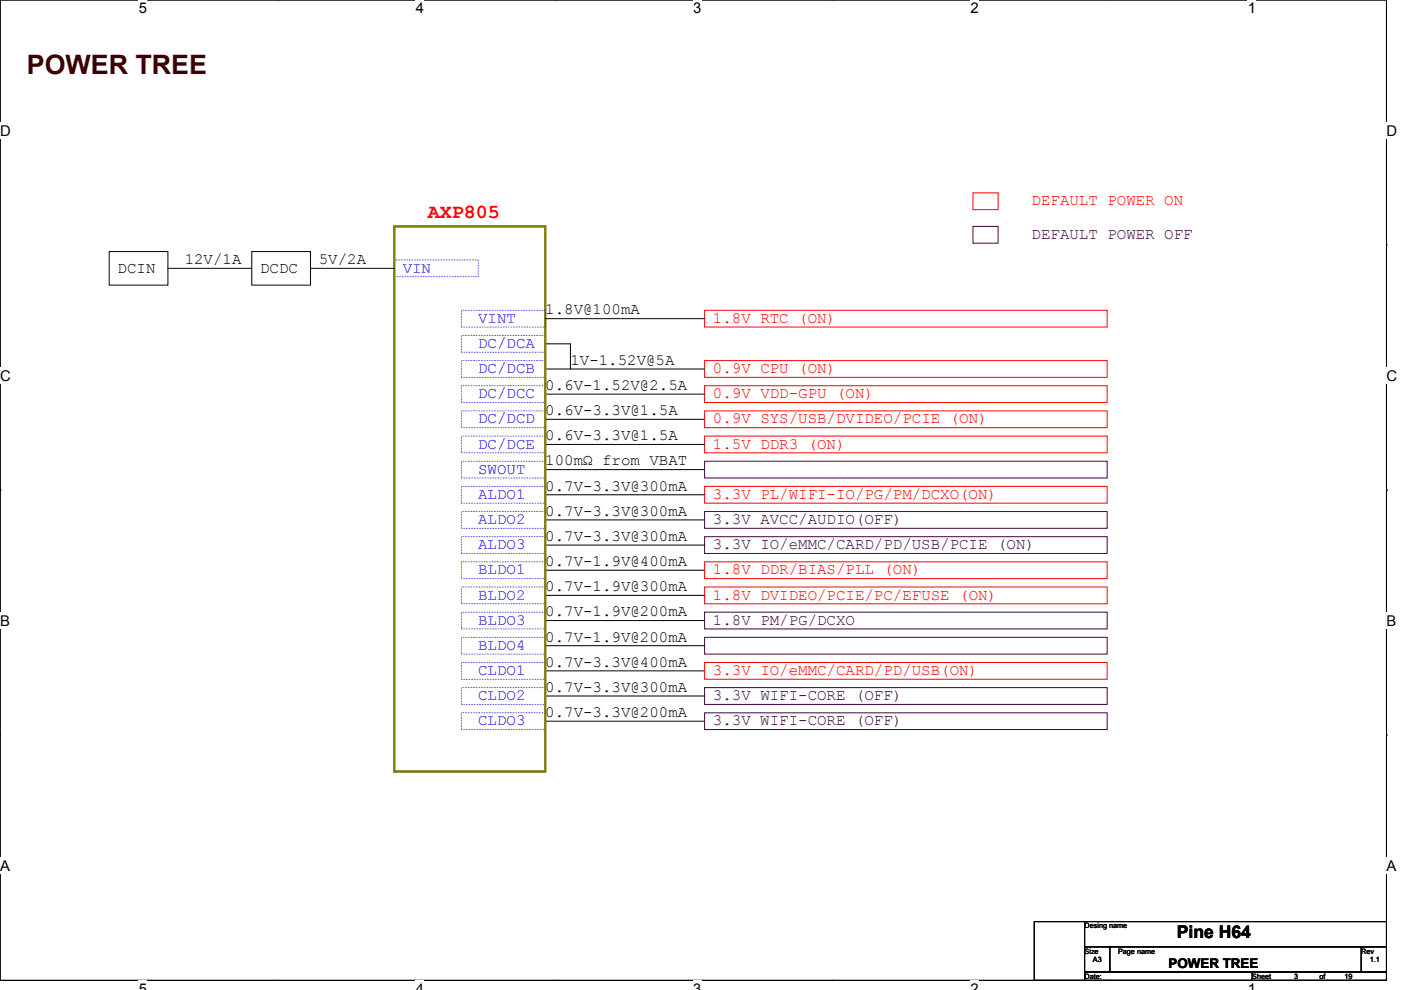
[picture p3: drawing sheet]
<svg xmlns="http://www.w3.org/2000/svg" width="297mm" height="210mm" viewBox="0 0 297 210" stroke-linecap="round" stroke-linejoin="round" font-family="sans-serif">
<defs><g id="words">
<text font-size="5.7" fill="#3f0000" x="5.7" y="15.8">POWER TREE</text>
<text font-size="4.2" fill="#f00" x="90.7" y="46.2">AXP805</text>
<text font-size="3.7" x="249.5" y="198.9">Pine H64</text>
<g font-size="3.3" fill="#f00">
<text x="218.7" y="43.6">DEFAULT POWER ON</text>
<text x="151.2" y="68.5">1.8V RTC (ON)</text>
<text x="151.2" y="79.1">0.9V CPU (ON)</text>
<text x="151.2" y="84.5">0.9V VDD-GPU (ON)</text>
<text x="151.2" y="89.8">0.9V SYS/USB/DVIDEO/PCIE (ON)</text>
<text x="151.2" y="95.1">1.5V DDR3 (ON)</text>
<text x="151.2" y="105.8">3.3V PL/WIFI-IO/PG/PM/DCXO(ON)</text>
<text x="151.2" y="121.8">1.8V DDR/BIAS/PLL (ON)</text>
<text x="151.2" y="127.1">1.8V DVIDEO/PCIE/PC/EFUSE (ON)</text>
<text x="151.2" y="143.1">3.3V IO/eMMC/CARD/PD/USB(ON)</text>
</g>
<g font-size="3.3" fill="#3f003f">
<text x="218.7" y="50.7">DEFAULT POWER OFF</text>
<text x="151.2" y="111.1">3.3V AVCC/AUDIO(OFF)</text>
<text x="151.2" y="116.5">3.3V IO/eMMC/CARD/PD/USB/PCIE (ON)</text>
<text x="151.2" y="132.5">1.8V PM/PG/DCXO</text>
<text x="151.2" y="148.5">3.3V WIFI-CORE (OFF)</text>
<text x="151.2" y="153.8">3.3V WIFI-CORE (OFF)</text>
</g>
<g font-size="3.3">
<text x="24.9" y="57.8">DCIN</text>
<text x="39.2" y="56">12V/1A</text>
<text x="55.2" y="57.8">DCDC</text>
<text x="67.6" y="56">5V/2A</text>
<text x="115.6" y="66.7">1.8V@100mA</text>
<text x="120.9" y="77.3">1V-1.52V@5A</text>
<text x="115.6" y="82.7">0.6V-1.52V@2.5A</text>
<text x="115.6" y="88">0.6V-3.3V@1.5A</text>
<text x="115.6" y="93.3">0.6V-3.3V@1.5A</text>
<text x="115.6" y="98.7">100mΩ from VBAT</text>
<text x="115.6" y="104">0.7V-3.3V@300mA</text>
<text x="115.6" y="109.3">0.7V-3.3V@300mA</text>
<text x="115.6" y="114.7">0.7V-3.3V@300mA</text>
<text x="115.6" y="120">0.7V-1.9V@400mA</text>
<text x="115.6" y="125.3">0.7V-1.9V@300mA</text>
<text x="115.6" y="130.7">0.7V-1.9V@200mA</text>
<text x="115.6" y="136">0.7V-1.9V@200mA</text>
<text x="115.6" y="141.4">0.7V-3.3V@400mA</text>
<text x="115.6" y="146.7">0.7V-3.3V@300mA</text>
<text x="115.6" y="152">0.7V-3.3V@200mA</text>
</g>
<g font-size="3.3" fill="#00f">
<text x="85.4" y="57.8">VIN</text>
<text x="101.4" y="68.5">VINT</text>
<text x="101.4" y="73.8">DC/DCA</text>
<text x="101.4" y="79.1">DC/DCB</text>
<text x="101.4" y="84.5">DC/DCC</text>
<text x="101.4" y="89.8">DC/DCD</text>
<text x="101.4" y="95.1">DC/DCE</text>
<text x="101.4" y="100.5">SWOUT</text>
<text x="101.4" y="105.8">ALDO1</text>
<text x="101.4" y="111.1">ALDO2</text>
<text x="101.4" y="116.5">ALDO3</text>
<text x="101.4" y="121.8">BLDO1</text>
<text x="101.4" y="127.1">BLDO2</text>
<text x="101.4" y="132.5">BLDO3</text>
<text x="101.4" y="137.8">BLDO4</text>
<text x="101.4" y="143.1">CLDO1</text>
<text x="101.4" y="148.5">CLDO2</text>
<text x="101.4" y="153.8">CLDO3</text>
</g>
<g font-size="3.1">
<text x="29.4" y="2.8">5</text>
<text x="88.2" y="2.8">4</text>
<text x="147" y="2.8">3</text>
<text x="205.7" y="2.8">2</text>
<text x="264.5" y="2.8">1</text>
<text x="0" y="28.7">D</text>
<text x="294" y="28.7">D</text>
<text x="0" y="80.7">C</text>
<text x="294" y="80.7">C</text>
<text x="0" y="132.7">B</text>
<text x="294" y="132.7">B</text>
<text x="0" y="184.6">A</text>
<text x="294" y="184.6">A</text>
<text x="29.4" y="210.7">5</text>
<text x="88.2" y="210.7">4</text>
<text x="147" y="210.7">3</text>
<text x="205.7" y="210.7">2</text>
<text x="264.5" y="210.7">1</text>
</g>
<text font-size="2.8" x="247.7" y="205.1">POWER TREE</text>
<g font-size="1.6">
<text x="230" y="196.9">Desing name</text>
<text x="230" y="202.2">Size</text>
<text x="231.7" y="204">A3</text>
<text x="237.1" y="202.2">Page name</text>
<text x="288.6" y="202.2">Rev</text>
<text x="290.4" y="204">1.1</text>
<text x="230" y="207.5">Date:</text>
<text x="265.5" y="207.5">Sheet</text>
<text x="274.4" y="207.5">3</text>
<text x="279.7" y="207.5">of</text>
<text x="285.1" y="207.5">19</text>
</g>
</g></defs>
<path d="M0 0h294v207.9h-294z" fill="none" stroke="#000" stroke-width=".21"/>
<g fill="#fff">
<path d="M29.4 0h1.8v3.5h-1.8z"/>
<path d="M29.4 207.9h1.8v2.1h-1.8z"/>
</g>
<path d="M58.8 0h.1M58.8 207.9h.1" fill="none" stroke="#000" stroke-width=".21"/>
<g fill="#fff">
<path d="M88.2 0h1.7v3.5h-1.7z"/>
<path d="M88.2 207.9h1.7v2.1h-1.7z"/>
</g>
<path d="M117.6 0h.1M117.6 207.9h.1" fill="none" stroke="#000" stroke-width=".21"/>
<g fill="#fff">
<path d="M147 0h1.7v3.5h-1.7z"/>
<path d="M147 207.9h1.7v2.1h-1.7z"/>
</g>
<path d="M176.4 0h.1M176.4 207.9h.1" fill="none" stroke="#000" stroke-width=".21"/>
<g fill="#fff">
<path d="M205.7 0h1.8v3.5h-1.8z"/>
<path d="M205.7 207.9h1.8v2.1h-1.8z"/>
</g>
<path d="M235.2 0h.1M235.2 207.9h.1" fill="none" stroke="#000" stroke-width=".21"/>
<g fill="#fff">
<path d="M264.5 0h1.8v3.5h-1.8z"/>
<path d="M264.5 207.9h1.8v2.1h-1.8z"/>
<path d="M0 26h2.3v3.4h-2.3z"/>
<path d="M294 26h2.2v3.4h-2.2z"/>
<path d="M0 77.9h2.3v3.5h-2.3z"/>
<path d="M294 77.9h2.2v3.5h-2.2z"/>
</g>
<path d="M0 51.9h.1M294 51.9h.1" fill="none" stroke="#000" stroke-width=".21"/>
<g fill="#fff">
<path d="M0 129.9h2.1v3.4h-2.1z"/>
<path d="M294 129.9h2v3.4h-2z"/>
</g>
<path d="M0 103.9h.1M294 103.9h.1" fill="none" stroke="#000" stroke-width=".21"/>
<g fill="#fff">
<path d="M0 181.8h2.1v3.5h-2.1z"/>
<path d="M294 181.8h2v3.5h-2z"/>
</g>
<g fill="none" stroke="#000" stroke-width=".21">
<path d="M23.2 53.3h12.4v7.2h-12.4zM35.6 56.9h17.8M53.4 53.3h12.4v7.2h-12.4zM65.8 56.9h17.8M115.6 72.9h5.3v5.3M115.6 78.2h33.8M115.6 67.6h33.8M115.6 83.6h33.8M115.6 88.9h33.8M115.6 94.2h33.8M115.6 99.6h33.8M115.6 104.9h33.8"/>
<path d="M115.6 110.2h33.8M115.6 115.6h33.8M115.6 126.2h33.8M115.6 131.6h33.8M115.6 136.9h33.8M115.6 120.9h33.8M0 155.9h.1M115.6 147.6h33.8M115.6 142.2h33.8M115.6 152.9h33.8M294 155.9h.1M219.3 195.4h10.7v12.5h-10.7z"/>
<path d="M230 195.4h64v5.3h-64zM230 200.7h5.3v5.4h-5.3zM230 206.1h35.5v1.8h-35.5zM235.3 200.7h53.3v5.4h-53.3zM265.5 206.1h28.5v1.8h-28.5zM288.6 200.7h5.4v5.4h-5.4z"/>
</g>
<path d="M206.3 48h5.3v3.6h-5.3zM149.4 97.8h85.3v3.5h-85.3zM149.4 108.5h85.3v3.5h-85.3zM149.4 113.8h85.3v3.5h-85.3zM149.4 129.8h85.3v3.5h-85.3zM149.4 135.1h85.3v3.6h-85.3zM149.4 145.8h85.3v3.6h-85.3zM149.4 151.1h85.3v3.6h-85.3z" fill="none" stroke="#3f003f" stroke-width=".21"/>
<path d="M206.3 40.9h5.3v3.5h-5.3zM149.4 76.5h85.3v3.5h-85.3zM149.4 65.8h85.3v3.5h-85.3zM149.4 81.8h85.3v3.5h-85.3zM149.4 87.1h85.3v3.6h-85.3zM149.4 92.5h85.3v3.5h-85.3zM149.4 103.1h85.3v3.6h-85.3zM149.4 119.1h85.3v3.6h-85.3zM149.4 124.5h85.3v3.5h-85.3zM149.4 140.5h85.3v3.5h-85.3z" fill="none" stroke="#f00" stroke-width=".21"/>
<g fill="none" stroke="#00f" stroke-width=".21" stroke-dasharray="0 .3">
<path d="M83.6 55.1h17.8v3.6h-17.8zM97.8 71.1h17.8v3.6h-17.8zM97.8 76.5h17.8v3.5h-17.8zM97.8 65.8h17.8v3.5h-17.8zM97.8 81.8h17.8v3.5h-17.8zM97.8 87.1h17.8v3.6h-17.8zM97.8 92.5h17.8v3.5h-17.8zM97.8 97.8h17.8v3.5h-17.8zM97.8 103.1h17.8v3.6h-17.8zM97.8 108.5h17.8v3.5h-17.8zM97.8 113.8h17.8v3.5h-17.8zM97.8 119.1h17.8v3.6h-17.8z"/>
<path d="M97.8 124.5h17.8v3.5h-17.8zM97.8 129.8h17.8v3.5h-17.8zM97.8 135.1h17.8v3.6h-17.8zM97.8 140.5h17.8v3.5h-17.8zM97.8 145.8h17.8v3.6h-17.8zM97.8 151.1h17.8v3.6h-17.8z"/>
</g>
<path d="M83.6 48h32v115.6h-32z" fill="none" stroke="#7f7f00" stroke-width=".51"/>
<use href="#words"/>
</svg>
